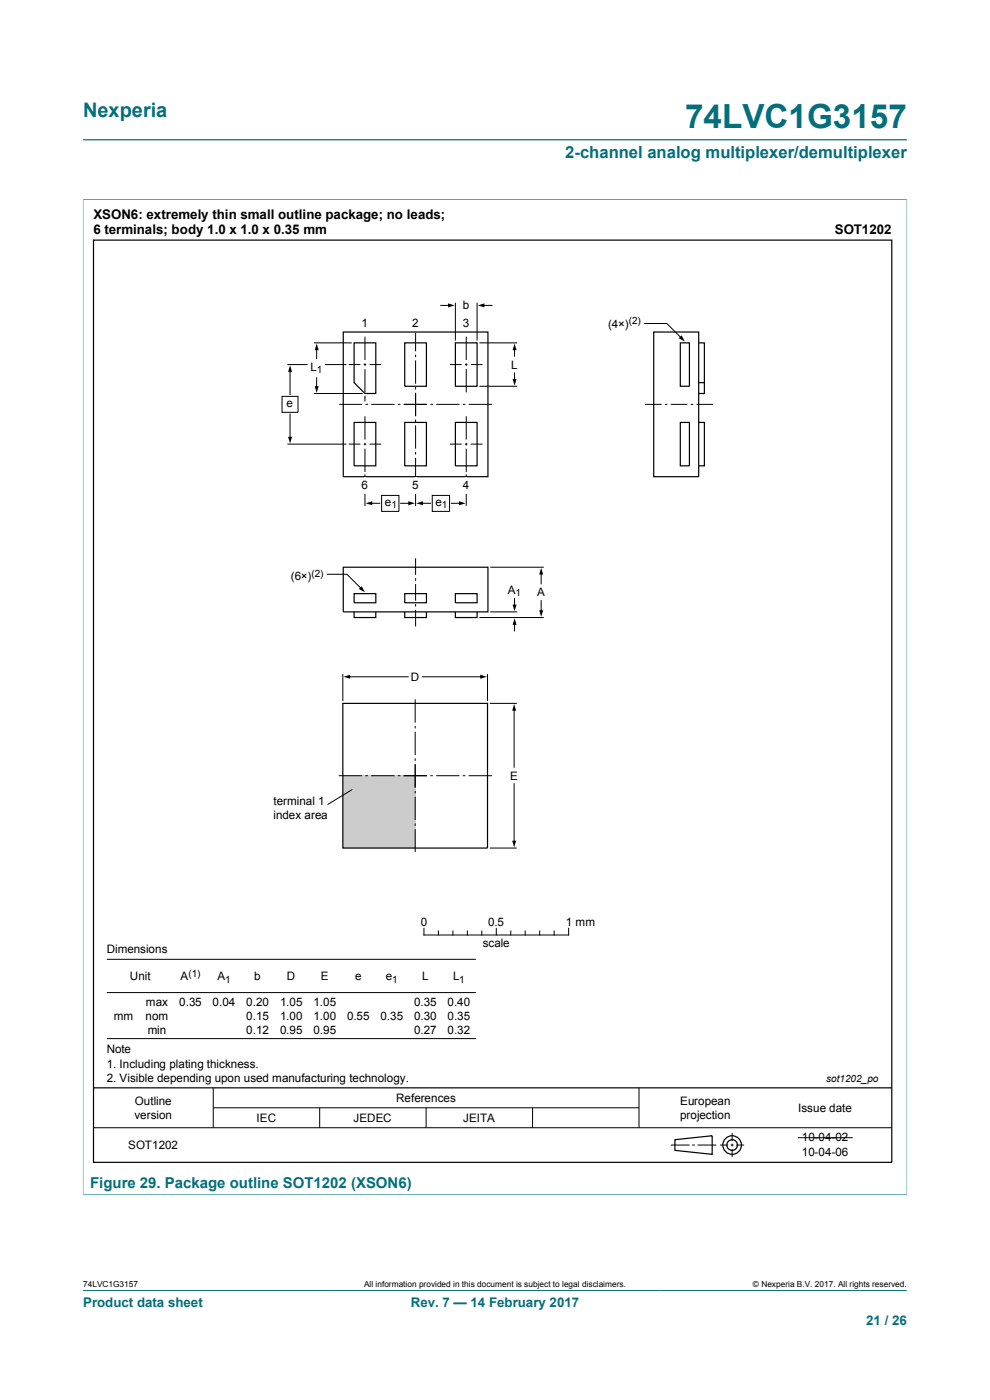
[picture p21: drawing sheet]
<svg xmlns="http://www.w3.org/2000/svg" width="210mm" height="297mm" viewBox="0 0 210 297" stroke-linecap="round" stroke-linejoin="round" font-family="sans-serif">
<defs><g id="words">
<text font-size="7.1" fill="#036f7b" x="145.3" y="27.2">74LVC1G3157</text>
<text font-size="4.2" fill="#036f7b" x="17.6" y="24.8">Nexperia</text>
<text font-size="3.5" fill="#036f7b" x="119.9" y="33.5">2-channel analog multiplexer/demultiplexer</text>
<text font-size="3.2" fill="#036f7b" x="19.1" y="251.9">Figure 29. Package outline SOT1202 (XSON6)</text>
<g font-size="2.8">
<text x="19.8" y="46.4">XSON6: extremely thin small outline package; no leads;</text>
<text x="19.8" y="49.6">6 terminals; body 1.0 x 1.0 x 0.35 mm</text>
<text x="177.1" y="49.7">SOT1202</text>
</g>
<g font-size="2.8" fill="#036f7b">
<text x="17.6" y="277.3">Product data sheet</text>
<text x="87.1" y="277.3">Rev. 7 — 14 February 2017</text>
<text x="183.7" y="281">21 / 26</text>
</g>
<g font-size="2.5">
<text x="98.2" y="65.6">b</text>
<text x="76.7" y="69.3">1</text>
<text x="87.5" y="69.3">2</text>
<text x="98.2" y="69.3">3</text>
<text x="129" y="69.5">(4×)</text>
<text x="65.9" y="78.7">L</text>
<text x="108.4" y="78.2">L</text>
<text x="60.8" y="86.4">e</text>
<text x="76.7" y="103.8">6</text>
<text x="81.6" y="107.3">e</text>
<text x="87.5" y="103.8">5</text>
<text x="92.4" y="107.3">e</text>
<text x="98.2" y="103.8">4</text>
<text x="61.7" y="123">(6×)</text>
<text x="107.7" y="126.1">A</text>
<text x="113.9" y="126.5">A</text>
<text x="87.1" y="144.4">D</text>
<text x="108.2" y="165.4">E</text>
<text x="58" y="170.8">terminal 1</text>
<text x="58" y="173.8">index area</text>
<text x="89.2" y="196.4">0</text>
<text x="103.5" y="196.4">0.5</text>
<text x="120" y="196.4">1 mm</text>
<text x="22.6" y="202.1">Dimensions</text>
<text x="102.4" y="200.9">scale</text>
<text x="27.5" y="208">Unit</text>
<text x="38.3" y="208">A</text>
<text x="46.1" y="208">A</text>
<text x="53.9" y="208">b</text>
<text x="60.9" y="208">D</text>
<text x="68" y="208">E</text>
<text x="75.3" y="208">e</text>
<text x="81.9" y="208">e</text>
<text x="89.6" y="208">L</text>
<text x="96.1" y="208">L</text>
<text x="30.9" y="213.3">max</text>
<text x="38" y="213.3">0.35</text>
<text x="45.1" y="213.3">0.04</text>
<text x="52.2" y="213.3">0.20</text>
<text x="59.4" y="213.3">1.05</text>
<text x="66.5" y="213.3">1.05</text>
<text x="87.8" y="213.3">0.35</text>
<text x="95" y="213.3">0.40</text>
<text x="24.2" y="216.3">mm</text>
<text x="30.9" y="216.3">nom</text>
<text x="31.3" y="219.3">min</text>
<text x="52.2" y="216.3">0.15</text>
<text x="52.2" y="219.3">0.12</text>
<text x="59.4" y="216.3">1.00</text>
<text x="59.4" y="219.3">0.95</text>
<text x="66.5" y="216.3">1.00</text>
<text x="66.5" y="219.3">0.95</text>
<text x="73.6" y="216.3">0.55</text>
<text x="80.7" y="216.3">0.35</text>
<text x="87.8" y="216.3">0.30</text>
<text x="87.8" y="219.3">0.27</text>
<text x="95" y="216.3">0.35</text>
<text x="95" y="219.3">0.32</text>
<text x="22.6" y="223.4">Note</text>
<text x="22.6" y="226.5">1. Including plating thickness.</text>
<text x="22.6" y="229.5">2. Visible depending upon used manufacturing technology.</text>
<text x="84" y="233.8">References</text>
<text x="28.5" y="237.4">version</text>
<text x="28.6" y="234.4">Outline</text>
<text x="54.4" y="238.1">IEC</text>
<text x="75" y="238.1">JEDEC</text>
<text x="98.3" y="238.1">JEITA</text>
<text x="144.3" y="234.4">European</text>
<text x="144.3" y="237.4">projection</text>
<text x="169.3" y="235.8">Issue date</text>
<text x="27.2" y="243.7">SOT1202</text>
<text x="170.1" y="242.2">10-04-02</text>
<text x="170.1" y="245.2">10-04-06</text>
</g>
<g font-size="2.1">
<text x="133.4" y="68.7">(2)</text>
<text x="67.2" y="79.2">1</text>
<text x="83" y="107.9">1</text>
<text x="93.7" y="107.9">1</text>
<text x="66.1" y="122.3">(2)</text>
<text x="109.4" y="126.5">1</text>
<text x="40" y="207.2">(1)</text>
<text x="47.8" y="208.5">1</text>
<text x="83.2" y="208.5">1</text>
<text x="97.4" y="208.5">1</text>
<text x="175.3" y="229.5">sot1202_po</text>
</g>
<g font-size="1.8">
<text x="17.6" y="273.1">74LVC1G3157</text>
<text x="77.2" y="273.1">All information provided in this document is subject to legal disclaimers.</text>
<text x="159.7" y="273.1">© Nexperia B.V. 2017. All rights reserved.</text>
</g>
</g></defs>
<path d="M17.6 29.7h174.8M17.6 42.3h174.8M17.6 42.3v211.2M192.4 42.3v211.2M17.6 253.4h174.8M17.6 273.8h174.8" fill="none" stroke="#036f7b" stroke-width=".21"/>
<g fill="none" stroke="#000" stroke-width=".21">
<path d="M74 143.6h12.6M89.6 143.6h12.5M109.1 150.5v12.3M109.1 166.3v12.3M89.9 196.9v1.5h30.7v-1.5M93 197.5v.9M96.1 197.5v.9M99.1 197.5v.9M102.2 197.5v.9M105.3 196.9v1.5M108.3 197.5v.9M111.4 197.5v.9"/>
<path d="M114.5 197.5v.9M117.5 197.5v.9M22.7 210.6h78.2M22.7 203.5h78.2M19.8 239.2h169.4M22.7 220.3h78.2M45.2 230.8v8.4M45.2 235h90.3M67.8 235v4.2M90.4 235v4.2M113 235v4.2M135.5 230.8v8.4"/>
<path d="M142.3 242.9h4M146.8 242.9h.6M148 242.9h3.9M152.8 242.9h1.7M155 242.9h.6M155.3 240.4v1.7M155.3 242.6v.6M155.3 243.8v1.7M156.1 242.9h1.7M169.3 241.4h11.6"/>
</g>
<g fill="none" stroke="#000" stroke-width=".25">
<path d="M19.8 50.9h169.4v195.7h-169.4zM19.8 230.8h169.4M143.2 241.8l7.9-.9v4l-7.9-.9z"/>
<circle cx="155.3" cy="242.9" r="1.13"/>
<circle cx="155.3" cy="242.9" r="1.97"/>
</g>
<path d="M72.9 143.6l1.4-.5v.9zM101.9 143.1l1.4 .5-1.4 .4zM109.1 149.4l.4 1.4h-.9zM108.6 178.4h.9l-.4 1.4z" fill="#000"/>
<path d="M72.7 164.6h15.4v15.3h-15.4z" fill="#ccc"/>
<g fill="none" stroke="#000" stroke-width=".21">
<path d="M61 77.3h4.2M61.5 78.6v5.1M66.6 72.7h8M67.2 74v2.1M68.9 77.3h4.6M74 77.3h2.4M77.1 77.3h.6M77.4 71.4v5M77.4 77.1v.5M77.4 78.3v4.9M78.4 77.3h2.5M88.2 70.6v3.9"/>
<path d="M88.2 75.2v.6M88.2 76.5v4.9M93.5 64.8h1.8M95.5 77.3h2.4M96.6 64.2v8M98.6 77.3h.6M98.9 71.4v5M98.9 77.1v.5M98.9 78.3v4.9M99.9 77.3h2.4M101.2 64.2v8M101.7 72.7h8"/>
<path d="M102.5 64.8h1.9M109.1 74v1.6M109.1 79.1v1.6M136.8 68.6h4.6l3.1 3.1M59.8 84.1h3.4v3.4h-3.4zM61 94.2h12.5M61.5 87.8v5.2M66.6 83.5h10.3M67.2 80.2v2M72 85.8h4.8M74 94.2h2.4M77.1 94.2h.6"/>
<path d="M77.4 84v1.2M77.4 88.3v5M77.4 94v.5M77.4 95.2v4.9M77.5 85.8h.6M78.4 94.2h2.5M78.8 85.8h4.9M84.4 85.8h.5M85.6 85.8h5M88.2 82.1v.5M88.2 83.3v5M88.2 89v.5"/>
<path d="M88.2 90.2v5M88.2 95.9v.5M88.2 97.1v5M91.3 85.8h.5M92.5 85.8h5M95.5 94.2h2.4M98.2 85.8h.5M98.6 94.2h.6M98.9 88.3v5M98.9 94v.5M98.9 95.2v4.9M99.4 85.8h5"/>
<path d="M99.9 94.2h2.4M101.7 81.9h8M136.8 85.8h3.5M141 85.8h.6M142.3 85.8h3.5M146.5 85.8h.5M147.7 85.8h3.6M77.4 100.6v6.7M78.7 106.8h1.9M80.9 105.1h3.7v3.4h-3.7zM85 106.8h1.9M88.2 102.7v4.6"/>
<path d="M89.4 106.8h1.9M91.7 105.1h3.7v3.4h-3.7zM95.7 106.8h1.9M98.9 100.6v6.7M72.7 143v5.7M88.1 148.4v4.9M88.1 154v.5M88.1 155.2v5M103.4 143v5.7M103.9 149.2h5.7M71.9 164.6h4.9M74.7 167.5l-5.2 3.2"/>
<path d="M77.5 164.6h.5M78.7 164.6h5M84.4 164.6h.5M85.6 164.6h5M88.1 160.9v.5M88.1 162.1v5M88.1 167.8v.5M88.1 169v5M88.1 174.7v.5M88.1 175.9v4.9M91.3 164.6h.5M92.5 164.6h5"/>
<path d="M98.2 164.6h.5M99.4 164.6h4.9M103.9 179.9h5.7"/>
</g>
<g fill="none" stroke="#000" stroke-width=".25">
<path d="M72.8 70.4h30.7v30.7h-30.7zM75.1 72.7h4.6v10.8h-2.3l-2.3-2.3zM85.9 72.7h4.6v9.2h-4.6zM96.6 72.7h4.6v9.2h-4.6zM138.7 70.4h9.5v30.7h-9.5zM144.3 72.7h1.9v9.2h-1.9zM148.2 72.7h1.2v8.5h-1.2M75.1 89.6h4.6v9.2h-4.6zM85.9 89.6h4.6v9.2h-4.6zM96.6 89.6h4.6v9.2h-4.6zM144.3 89.6h1.9v9.2h-1.9zM148.2 89.6h1.2v9.2h-1.2"/>
<path d="M149.4 81.2v2.3h-1.2M72.7 149.2h30.7v30.7h-30.7z"/>
</g>
<g fill="#000">
<path d="M61.5 77.5l.5 1.4h-.9zM67.2 72.9l.4 1.4h-.8zM95 64.4l1.5 .4-1.5 .4zM101.3 64.8l1.5-.4v.8zM109.1 72.9l.5 1.4h-.9zM144 71.7l.6-.5 .7 1.3zM61.1 92.7h.9l-.5 1.4zM66.8 81.9h.8l-.4 1.4zM108.7 80.4h.9l-.5 1.4zM77.6 106.8l1.4-.5v.9zM86.6 106.3l1.4 .5-1.4 .4zM88.3 106.8l1.4-.5v.9z"/>
<path d="M97.4 106.3l1.4 .5-1.4 .4z"/>
</g>
<g fill="#fff">
<path d="M77.2 101.3h.4v3.5h-.4z"/>
<path d="M88 101.3h.3v3.5h-.3z"/>
<path d="M98.7 101.3h.4v3.5h-.4z"/>
</g>
<path d="M72.8 120.3h30.7v9.5h-30.7zM75.1 129.8v1.2h4.6v-1.2M75.1 125.9h4.6v2h-4.6zM85.9 129.8v1.2h4.6v-1.2M85.9 125.9h4.6v2h-4.6zM96.6 125.9h4.6v2h-4.6zM96.6 129.8v1.2h4.6v-1.2" fill="none" stroke="#000" stroke-width=".25"/>
<g fill="none" stroke="#000" stroke-width=".21">
<path d="M88.2 118.4v3.6M69.4 121.8h4.2l3 3.1M88.2 122.7v.5M88.2 123.9v3.5M88.2 128.1v.6M88.2 129.4v3.5M101.7 131h13.7M104 129.8h5.7M104 120.3h11.4M109.1 127v1.5M109.1 132.3v1.5M114.8 121.6v2.3"/>
<path d="M114.8 127.4v2.3"/>
</g>
<path d="M76.7 124.4l.7 1.3-1.3-.7zM109.1 131.1l.5 1.5h-.9zM108.7 128.3h.9l-.5 1.4zM114.8 120.5l.4 1.4h-.8zM114.4 129.5h.8l-.4 1.4z" fill="#000"/>
<use href="#words"/>
</svg>
